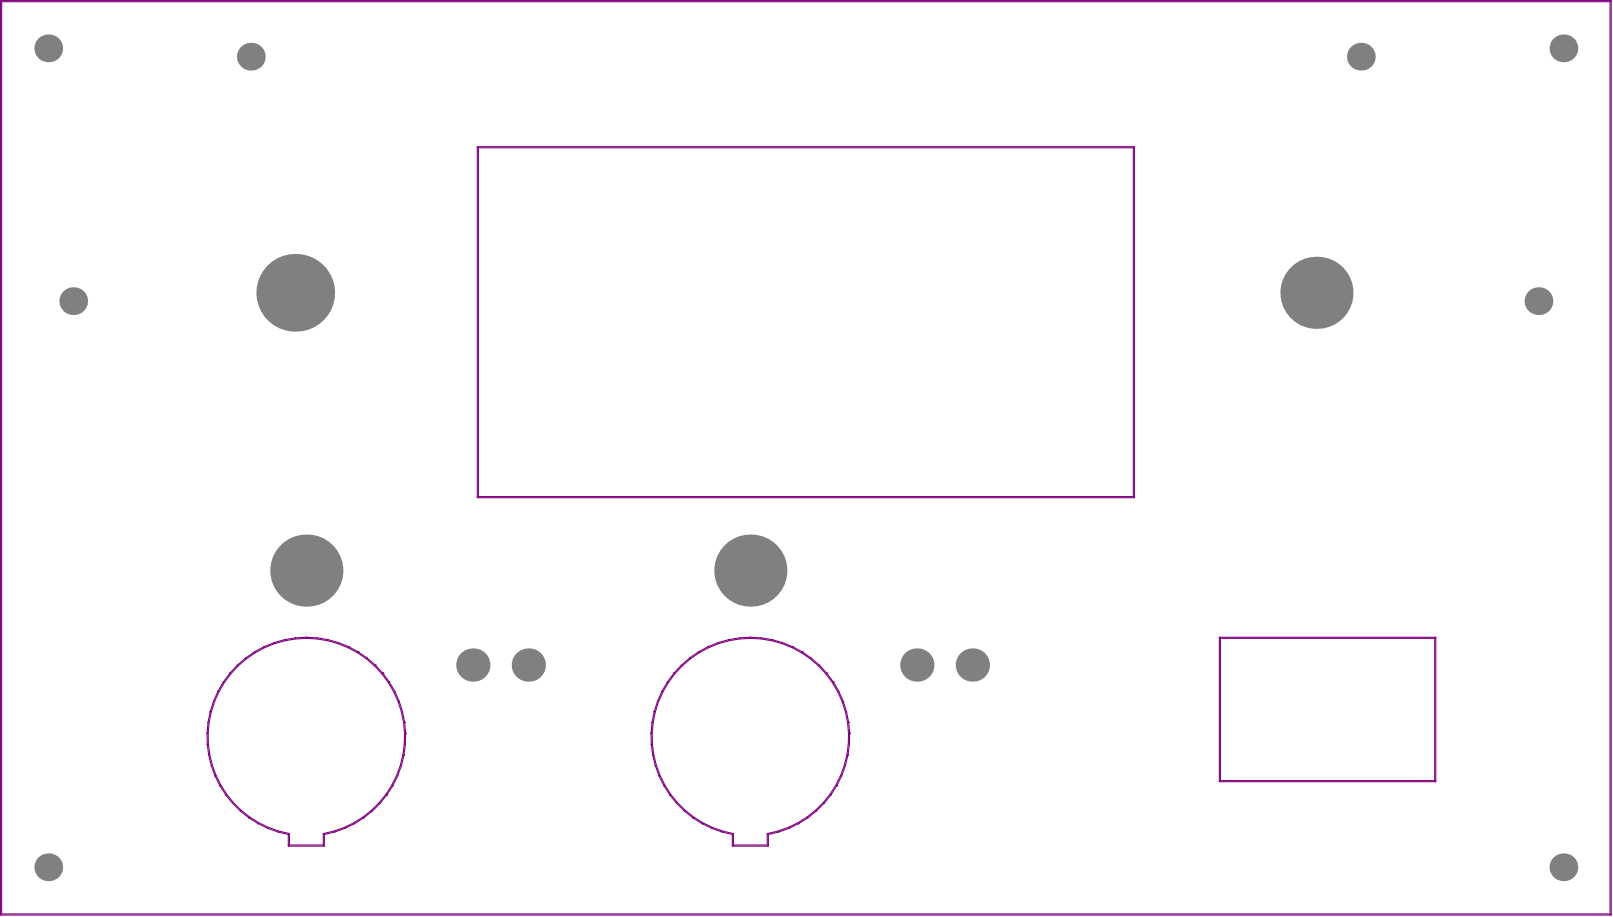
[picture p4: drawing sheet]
<svg xmlns="http://www.w3.org/2000/svg" width="484mm" height="275mm" viewBox="0 0 484 275" stroke-linecap="round" stroke-linejoin="round" font-family="sans-serif">
<circle cx="250.9" cy="235.5" r=".17" fill="#800080"/>
<path d="M254.4 219.8v3.2M254.8 219.8l-.1 3.2M250.9 235.5h.1M252.1 232.4l-1.5 2.9M252.4 232.5l-1.5 2.9M252.4 232.5h.1M253.5 229.5h.1M253.9 226.2l-.7 3.2M254.3 226.3l-.8 3.1M254.3 226.3h.1M254.7 223h.1" fill="none" stroke="#800080" stroke-width=".33"/>
<circle cx="254.8" cy="219.8" r=".17" fill="#800080"/>
<path d="M254.8 219.8h.1" fill="none" stroke="#800080" stroke-width=".33"/>
<circle cx="254.5" cy="216.5" r=".17" fill="#800080"/>
<path d="M249.9 204.4h.1M251.2 207.4l1.3 2.9M251.5 207.2l1.3 3M251.5 207.2h.1M252.8 210.2h.1M253.5 213.4l.6 3.2M253.8 213.3h.1M253.8 213.3l.7 3.2M254.5 216.5h.1M248.9 238l-2 2.5-2.3 2.3M249.2 238.2l-2.1 2.6-2.3 2.2M249.2 238.2h.1" fill="none" stroke="#800080" stroke-width=".33"/>
<g fill="#800080">
<circle cx="249.9" cy="204.4" r=".17"/>
<circle cx="247.9" cy="201.8" r=".17"/>
</g>
<path d="M245.5 199.6l2.2 2.4M245.7 199.4l2.2 2.3M247.9 201.8h.1M239.5 246.8h.1M242.2 245.1l-2.7 1.7M242.2 245.1h.1" fill="none" stroke="#800080" stroke-width=".33"/>
<circle cx="239.5" cy="246.8" r=".17" fill="#800080"/>
<path d="M240.5 195.4h.1M242 244.8l-2.7 1.7" fill="none" stroke="#800080" stroke-width=".33"/>
<circle cx="240.5" cy="195.4" r=".17" fill="#800080"/>
<path d="M237.7 193.8l2.8 1.6" fill="none" stroke="#800080" stroke-width=".33"/>
<circle cx="237.7" cy="193.8" r=".17" fill="#800080"/>
<path d="M237.5 194.1l2.9 1.5M237.6 193.8h.1" fill="none" stroke="#800080" stroke-width=".33"/>
<circle cx="236.5" cy="248.3" r=".17" fill="#800080"/>
<path d="M231.5 191.7h.1M231.5 191.7l3.1 .9M234.6 192.6h.1M236.4 248l-3 1-3.2 .8M236.5 248.3l-3 1.1-3.1 .7M236.5 248.3h.1" fill="none" stroke="#800080" stroke-width=".33"/>
<circle cx="231.5" cy="191.7" r=".17" fill="#800080"/>
<path d="M218.5 191.7h.1M221.7 191.2l-3.2 .5M221.7 191.2h.1M221.8 191.5l-3.2 .5M225 191l3.2 .2M225 191.3l3.2 .2M228.2 191.2h.1M231.4 192l3.1 .9M216.6 249l3.2 .8" fill="none" stroke="#800080" stroke-width=".33"/>
<circle cx="218.5" cy="191.7" r=".17" fill="#800080"/>
<path d="M210.5 246.8l3 1.5M213.5 248.3h.1" fill="none" stroke="#800080" stroke-width=".33"/>
<circle cx="210.5" cy="246.8" r=".17" fill="#800080"/>
<path d="M210.5 246.8h.1M210.7 246.5l2.9 1.5" fill="none" stroke="#800080" stroke-width=".33"/>
<circle cx="210.5" cy="246.8" r=".17" fill="#800080"/>
<path d="M215.4 192.6l-3.1 1.2M215.4 192.6h.1M215.5 192.9l-3 1.2M210.5 246.8h.1" fill="none" stroke="#800080" stroke-width=".33"/>
<circle cx="212.3" cy="193.8" r=".17" fill="#800080"/>
<path d="M212.3 193.8h.1M215.4 192.6h.1" fill="none" stroke="#800080" stroke-width=".33"/>
<circle cx="207.8" cy="245.1" r=".17" fill="#800080"/>
<path d="M207 197.5l-2.5 2.1M209.5 195.4h.1M203.1 240.5l2.3 2.3M207.8 245.1h.1" fill="none" stroke="#800080" stroke-width=".33"/>
<circle cx="209.5" cy="195.4" r=".17" fill="#800080"/>
<path d="M200.8 238.2h.1" fill="none" stroke="#800080" stroke-width=".33"/>
<circle cx="199.1" cy="235.5" r=".17" fill="#800080"/>
<path d="M200.1 204.4h.1M200.4 204.6l-1.6 2.8M196.5 229.5h.1M197.6 232.5h.1M197.6 232.5l1.5 2.9M197.9 232.4l1.5 2.9M199.1 235.5h.1" fill="none" stroke="#800080" stroke-width=".33"/>
<circle cx="200.1" cy="204.4" r=".17" fill="#800080"/>
<path d="M195.2 219.8l.1 3.2M195.6 219.8v3.2M197.2 210.2h-.1M198.5 207.2l-1.3 3M198.5 207.2h.1M198.8 207.4l-1.3 2.9M200.1 204.4l-1.6 2.8M202.1 201.8h.1M195.3 223h.1M195.7 226.3h.1" fill="none" stroke="#800080" stroke-width=".33"/>
<circle cx="195.2" cy="219.8" r=".17" fill="#800080"/>
<path d="M195.2 219.8h.1M195.5 216.5h.1" fill="none" stroke="#800080" stroke-width=".33"/>
<circle cx="195.5" cy="216.5" r=".17" fill="#800080"/>
<path d="M121.3 219.8l-.1 3.2M195.5 216.5h.1M116 238.2h.1M117.8 235.5h.1M118.9 232.4l-1.4 2.9M119.2 232.5l-1.4 2.9M119.2 232.5h.1M120.4 229.5h.1M120.8 226.2l-.8 3.2M121.1 226.3l-.7 3.1M121.1 226.3h.1M121.6 223h.1" fill="none" stroke="#800080" stroke-width=".33"/>
<circle cx="121.3" cy="216.5" r=".17" fill="#800080"/>
<g fill="none" stroke="#800080" stroke-width=".33">
<path d="M116.5 204.6l1.6 2.8 1.3 2.9M116.7 204.4h.1M116.7 204.4l1.7 2.8M118.4 207.2h.1M118.4 207.2l1.3 3M119.7 210.2h.1M120.4 213.4l.6 3.2M120.7 213.3l.6 3.2M120.7 213.3h.1M121.3 216.5h.1M109.1 245.1h.1M113.7 240.5l-2.3 2.3"/>
<path d="M114 240.8l-2.3 2.2"/>
</g>
<circle cx="114.8" cy="201.8" r=".17" fill="#800080"/>
<path d="M114.8 201.8h.1" fill="none" stroke="#800080" stroke-width=".33"/>
<circle cx="114.8" cy="201.7" r=".17" fill="#800080"/>
<path d="M112.6 199.4h.1M112.6 199.4l2.2 2.3" fill="none" stroke="#800080" stroke-width=".33"/>
<circle cx="112.6" cy="199.4" r=".17" fill="#800080"/>
<path d="M104.4 194.1l2.8 1.5M107.4 195.4h.1M109.9 197.5l2.4 2.1 2.2 2.4M103.4 248.3h.1M106.2 246.5l-2.9 1.5M106.3 246.8l-2.9 1.5M106.3 246.8h.1" fill="none" stroke="#800080" stroke-width=".33"/>
<circle cx="107.4" cy="195.4" r=".17" fill="#800080"/>
<path d="M104.5 193.8l2.9 1.6" fill="none" stroke="#800080" stroke-width=".33"/>
<circle cx="104.5" cy="193.8" r=".17" fill="#800080"/>
<g fill="none" stroke="#800080" stroke-width=".33">
<path d="M85.4 191.7h.1M85.4 191.7l-3.2 .9M85.4 192l-3.1 .9M88.6 191.2h.1M91.9 191.3l-3.3 .2M91.9 191l-3.3 .2M95.1 191.5l3.2 .5M95.1 191.2h.1M95.1 191.2l3.2 .5M98.4 191.7h.1M104.5 193.8h.1M83.4 249.4l3 .7"/>
<path d="M83.5 249l3.2 .8M100.2 249l-3.1 .8M100.3 249.4l-3 .7"/>
</g>
<circle cx="82.2" cy="192.6" r=".17" fill="#800080"/>
<path d="M82.2 192.6h.1M74.6 245.1l2.8 1.7M74.8 244.8l2.8 1.7 2.9 1.5M77.4 246.8h.1M77.4 246.8l2.9 1.5M80.3 248.3h.1" fill="none" stroke="#800080" stroke-width=".33"/>
<circle cx="74.6" cy="245.1" r=".17" fill="#800080"/>
<path d="M79.2 193.8l-2.9 1.6M79.2 193.8h.1M79.3 194.1l-2.8 1.5M74.6 245.1h.1" fill="none" stroke="#800080" stroke-width=".33"/>
<circle cx="76.3" cy="195.4" r=".17" fill="#800080"/>
<path d="M79.2 193.8h.1M68 238l2 2.5 2.3 2.3M69.8 240.8l2.3 2.2" fill="none" stroke="#800080" stroke-width=".33"/>
<circle cx="68.9" cy="201.8" r=".17" fill="#800080"/>
<path d="M71.1 199.4l-2.2 2.3M73.8 197.5l-2.4 2.1-2.2 2.4M68.9 201.8h.1" fill="none" stroke="#800080" stroke-width=".33"/>
<circle cx="65.9" cy="235.5" r=".17" fill="#800080"/>
<path d="M64.8 232.4l1.4 2.9M65.9 235.5h.1" fill="none" stroke="#800080" stroke-width=".33"/>
<circle cx="65.9" cy="235.4" r=".17" fill="#800080"/>
<path d="M64.5 232.5l1.4 2.9" fill="none" stroke="#800080" stroke-width=".33"/>
<circle cx="64.5" cy="232.5" r=".17" fill="#800080"/>
<path d="M62.1 219.8l.1 3.2M62.4 219.8l.1 3.2M62.2 223h.1M62.6 226.3h.1M62.6 226.3l.8 3.1M62.9 226.2l.8 3.2" fill="none" stroke="#800080" stroke-width=".33"/>
<circle cx="62.1" cy="219.8" r=".17" fill="#800080"/>
<path d="M62.1 219.8h.1M62.4 216.5h.1M63 213.3l-.6 3.2M63 213.3h.1M63.3 213.4l-.6 3.2" fill="none" stroke="#800080" stroke-width=".33"/>
<circle cx="62.4" cy="216.5" r=".17" fill="#800080"/>
<path d="M62.4 216.5h.1M63 213.3h.1M67 204.4h.1" fill="none" stroke="#800080" stroke-width=".33"/>
<circle cx="67" cy="204.4" r=".17" fill="#800080"/>
<g fill="none" stroke="#800080" stroke-width=".33">
<path d="M.5 .5v273.4M482.8 .5v273.4M483.1 .3v273.8M143.1 44.1v104.9M143.4 44.3v104.5M339.8 44.3v104.5M340.2 44.1v104.9M73.6 197.2l-2.4 2.1M110.1 197.2l2.5 2.1M204.5 199.6l-2.2 2.4-1.9 2.6M212.3 193.8a29.8 29.8 0 0 0-12.2 10.6M212.5 194.1l-2.9 1.5"/>
<path d="M218.5 191.7l-3.1 .9M218.6 192l-3.1 .9M225 191l-3.3 .2M225 191.3l-3.2 .2M228.2 191.5l3.2 .5M228.3 191.2l3.2 .5M234.5 192.9l3 1.2M234.6 192.6l3 1.2M240.4 195.6l2.6 1.9 2.5 2.1M240.5 195.4l2.7 1.8M365.6 191.1v43M366 191.3v42.6"/>
<path d="M430.2 191.3v42.6M430.5 191.1v43M62.4 216.5l-.3 3.3M62.7 216.6l-.3 3.2M64 210.2l-1 3.1M64 210.2h.1M65.3 207.2l-1.3 3M65.3 207.2h.1M67 204.4l-1.7 2.8M67.3 204.6l-1.7 2.8-1.3 2.9-1 3.1M119.4 210.3l1 3.1M119.7 210.2l1 3.1"/>
<path d="M121 216.6l.3 3.2M121.6 219.8v3.2l-.5 3.3M196.2 213.3l-.7 3.2-.3 3.3M196.2 213.3h.1M197.5 210.3l-1 3.1-.7 3.2-.2 3.2M247.7 202l1.9 2.6 1.6 2.8M247.9 201.8l2 2.6 1.6 2.8M252.5 210.3l1 3.1M252.8 210.2l1 3.1M254.1 216.6l.3 3.2M254.5 216.5l.3 3.3M62.2 223l.4 3.3"/>
<path d="M62.5 223l.4 3.2M63.4 229.5l1.1 3M63.7 229.4l1.1 3M117.5 235.3l-1.7 2.7-2.1 2.5M117.8 235.5l-1.8 2.7-2 2.5M120 229.4l-1.1 3M120.4 229.5l-1.2 3M121.2 223l-.4 3.2M195.3 223l.4 3.3M195.7 226.3l.8 3.2 1.1 3M196 226.2l.8 3.2 1.1 3M199.1 235.5l1.7 2.7 2.1 2.5"/>
<path d="M199.4 235.3l1.7 2.7 2 2.5M253.2 229.4l-1.1 3M253.5 229.5l-1.1 3M254.4 223l-.5 3.2M254.7 223l-.4 3.3M86.4 250.1v3.3M86.8 250v3.2M96.9 250v3.2M97.3 250.1v3.3M109.1 245.1l-2.8 1.7M111.4 242.8l-2.5 2-2.7 1.7M111.6 243.1l-2.5 2"/>
<path d="M202.9 240.8l2.3 2.3 2.6 2M205.4 242.8l2.6 2 2.7 1.7M207.8 245.1l2.7 1.7M213.5 248.3l3.1 1.1 3 .7v3.3M213.6 248l3 1M219.8 253.6h10.4M219.9 250v3.2h10.2M230.4 250.1v3.3M239.3 246.5l-2.9 1.5M239.5 246.8l-3 1.5"/>
</g>
<circle cx="121.6" cy="219.8" r=".17" fill="#800080"/>
<g fill="none" stroke="#800080" stroke-width=".33">
<path d="M.5 .5h482.3M483.1 .3l-.2-.1h-482.6l-.1 .1v273.9h482.7l.2-.1M143.1 44.1l.2-.1h196.7l.2 .1M143.4 44.3h196.4M143.1 149l.2 .2h196.7l.2-.2M143.4 148.8h196.4M71.2 199.3l-.1 .1M73.6 197.2h.1M76.3 195.4l-2.7 1.8M76.3 195.4h.1M76.5 195.6l-2.7 1.9M79.2 193.8h.1"/>
<path d="M82.2 192.6l-3 1.2M82.2 192.6h.1M82.3 192.9l-3 1.2M85.4 191.7h.1M88.6 191.2l-3.2 .5M88.6 191.2h.1M88.6 191.5l-3.2 .5M91.8 191l3.3 .2M91.9 191.3l3.2 .2M95.1 191.2h.1M98.3 192l3.1 .9 3 1.2M98.3 191.7h.1"/>
<path d="M98.4 191.7l3.1 .9M101.5 192.6h.1M101.5 192.6l3 1.2M104.5 193.8h.1M107.2 195.6l2.7 1.9M107.4 195.4h.1M107.4 195.4l2.7 1.8M112.6 199.3v.1M112.6 199.4h.1M204.3 199.3v.1M206.8 197.2h.1M209.5 195.4h-.1"/>
<path d="M209.6 195.6l-2.6 1.9M212.3 193.8h.1M215.4 192.6h.1M218.5 191.7h.1M221.7 191.2h.1M225 191h.1M228.2 191.2h.1M231.5 191.7h.1M234.6 192.6h.1M237.6 193.8h.1M240.5 195.4h.1M243.2 197.2h.1"/>
<path d="M243.2 197.2l2.5 2.2M365.6 191.1l.2-.1h64.6l.1 .1M366 191.3h64.2M62.1 219.8h.1M62.4 216.5h.1M63 213.3h.1M64 210.2h.1M65.3 207.2h.1M67 204.4h.1M68.9 201.8l-1.9 2.6M68.9 201.8h.1M69.2 202l-1.9 2.6"/>
<path d="M114.5 202l2 2.6M114.8 201.7v.1M114.8 201.8l1.9 2.6M116.7 204.4h.1M118.4 207.2h.1M119.7 210.2h.1M120.7 213.3h.1M121.3 216.5h.1M121.3 216.5l.3 3.3M121.6 219.8h.1M195.2 219.8h.1M195.5 216.5h.1"/>
<path d="M196.2 213.3h.1M197.1 210.2l-.9 3.1M197.2 210.2h-.1M198.5 207.2h.1M200.1 204.4h.1M202.1 201.7v.1M247.9 201.7v.1M249.9 204.4h.1M251.5 207.2h.1M252.8 210.2h.1M253.8 213.3h.1M254.5 216.5h.1"/>
<path d="M254.8 219.8h.1M62.2 223h.1M62.6 226.3h.1M63.4 229.4v.1M64.5 232.5h.1M65.9 235.4h.1M65.9 235.4v.1M65.9 235.5h.1M65.9 235.5l1.8 2.7M66.2 235.3l1.8 2.7M67.7 238.2h.1M67.7 238.2l2 2.5"/>
<path d="M116 238.2h.1M117.8 235.4v.1M119.2 232.5h.1M120.4 229.4v.1M121.1 226.3h.1M121.6 223h.1M195.3 223h.1M195.6 223l.4 3.2M195.7 226.3h.1M196.5 229.4v.1M197.6 232.5h.1M199.1 235.4v.1"/>
<path d="M199.1 235.5h.1M200.8 238.2h.1M249.2 238.2h.1M250.6 235.3l-1.7 2.7M250.9 235.5l-1.7 2.7M250.9 235.4v.1M252.4 232.5h.1M253.5 229.4v.1M254.3 226.3h.1M254.7 223h.1M365.6 234.1l.2 .2h64.6l.1-.2M366 233.9h64.2"/>
<path d="M69.7 240.7l.1 .1M72.1 243v.1M72.1 243.1l2.5 2M72.3 242.8l2.5 2M74.6 245.1h.1M77.4 246.8h.1M80.3 248.3h.1M80.3 248.3l3.1 1.1M80.5 248l3 1M83.4 249.4h.1M86.4 253.4l.2 .2h10.5l.2-.2M86.7 249.8l.1 .2"/>
<path d="M86.8 253.2h10.1M97.1 249.8l-.2 .2M100.3 249.4h.1M103.3 248l-3.1 1M103.4 248.3l-3.1 1.1M103.4 248.3h.1M106.3 246.8h.1M109.1 245.1h.1M111.7 243l-.1 .1M114 240.7v.1M202.9 240.7v.1M205.2 243v.1"/>
<path d="M207.8 245.1h.1M210.5 246.8h.1M213.5 248.3h.1M216.5 249.4h.1M219.6 253.4l.2 .2M219.8 249.8l.1 .2M230.2 249.8l-.1 3.4M230.4 253.4l-.2 .2M233.5 249.4h-.1M236.5 248.3h.1M239.5 246.8h.1M242.2 245.1h.1"/>
<path d="M244.6 242.8l-2.6 2M244.8 243l-2.6 2.1M247.1 240.7v.1M.5 273.9h482.3"/>
</g>
<g fill="#808080">
<circle cx="468.8" cy="259.9" r="4.2"/>
<circle cx="461.3" cy="90.2" r="4.2"/>
<circle cx="468.8" cy="14.5" r="4.2"/>
<circle cx="408.1" cy="17" r="4.2"/>
<circle cx="274.9" cy="199.3" r="5"/>
<circle cx="141.8" cy="199.3" r="5"/>
<circle cx="14.5" cy="259.9" r="4.2"/>
<circle cx="14.5" cy="14.5" r="4.2"/>
<circle cx="225" cy="171" r="10.8"/>
<circle cx="91.9" cy="171" r="10.8"/>
<circle cx="291.6" cy="199.3" r="5"/>
<circle cx="158.4" cy="199.3" r="5"/>
<circle cx="22" cy="90.2" r="4.2"/>
<circle cx="75.2" cy="17" r="4.2"/>
<circle cx="394.7" cy="87.8" r="10.8"/>
<circle cx="88.5" cy="87.8" r="11.6"/>
</g>
</svg>
